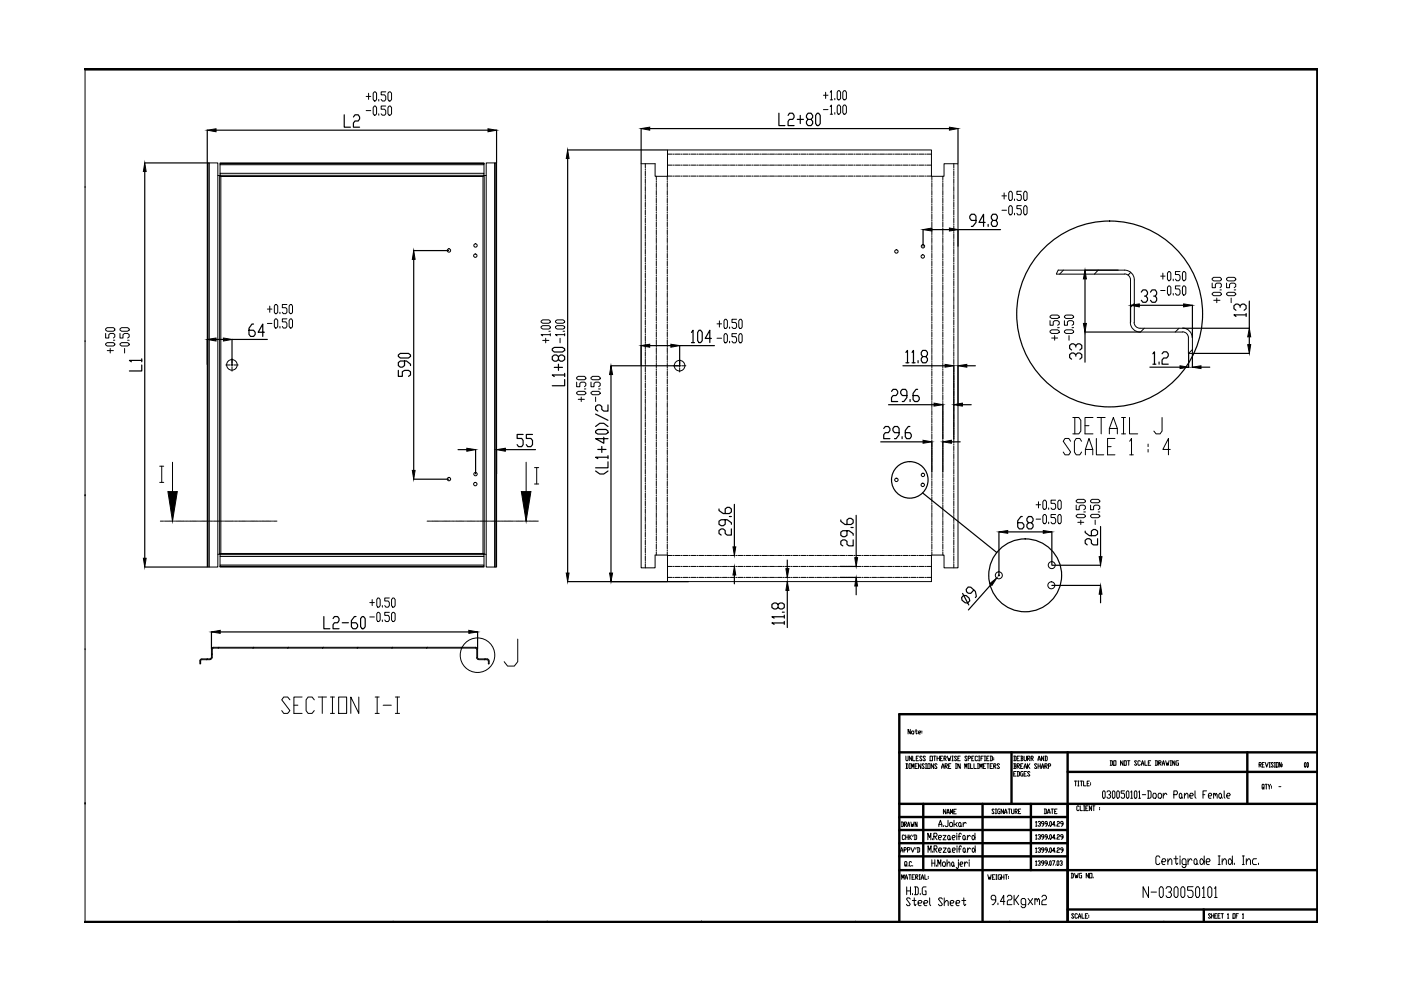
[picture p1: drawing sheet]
<svg xmlns="http://www.w3.org/2000/svg" width="297mm" height="210mm" viewBox="0 0 297 210" stroke-linecap="round" stroke-linejoin="round" font-family="sans-serif">
<!-- layer: 0 -->
<g fill="none" stroke="#000" stroke-width=".51">
<path d="M190.7 159.5h88.7M214.5 159.5v10.9M226.4 159.5v36.1M264.5 159.5v10.9M279.4 151.4h-88.7v44.1M190.7 170.4h88.7M190.7 178.8h35.7M190.7 176h35.7M190.7 173.2h35.7M195.7 170.4v14.1M208.3 170.4v25.1M218.6 170.4v14.1"/>
<path d="M226.4 163.7h53M190.7 184.5h88.7M190.7 181.6h35.7M226.4 192.8h53M255.2 192.8v2.8"/>
</g>
<path d="M18 14.6h261.4v181h-261.4" fill="none" stroke="#000" stroke-width=".72"/>
<g fill="none" stroke="#000" stroke-width=".21">
<path d="M18 14.6v181M78.1 19.8v1.3M79.4 19.5h.2l.2 .3v1.3l-.2 .3h-.2l-.3-.3v-1.3zM81.8 19.5h-1v.6h.7l.3 .3v.7l-.3 .3h-.4l-.3-.3M82.5 19.5h.3l.2 .3v1.3l-.2 .3h-.3l-.2-.3v-1.3zM175 19.6v1.3M176 19.6l.3-.4v2M177.7 19.2h.3l.2 .4v1.3l-.2 .3h-.3l-.2-.3v-1.3zM178.9 19.2h.3l.3 .4v1.3l-.3 .3h-.3l-.2-.3v-1.3zM18 39.8h.1M43.9 34.5h.2v85.7h-.2zM44.1 34.5h.3v85.7h-.3"/>
<path d="M44.4 34.5h1.8v85.7h-1.8M46.2 37.2h.4v80.3h-.4M46.6 37.2l.2 .2v79.9l-.2 .2M46.7 34.5h55.9v.2h-55.9zM46.7 34.7v.2h55.9v-.2M46.7 36.7h55.9v.5h-55.9zM46.7 37.2l.1 .2h55.6l.2-.2M46.7 34.9v1.8M77.6 20.4h1M77.6 23.5h1M79.4 22.5h.2l.2 .3v1.3l-.2 .3h-.2l-.3-.3v-1.3zM80.3 21.1v.3"/>
<path d="M80.3 24.1v.3M81.8 22.5h-1v.7h.7l.3 .3v.6l-.3 .3h-.4l-.3-.3M82.5 22.5h.3l.2 .3v1.3l-.2 .3h-.3l-.2-.3v-1.3zM102.6 34.9v1.8M102.7 37.2l-.3 .2v79.9l.3 .2M103.1 37.2h-.4v80.3h.4M104.9 34.5h-1.8v85.7h1.8M105.1 34.5h.2v85.7h-.2zM105.1 34.5h-.2v85.7h.2M135.9 34.7h3v2.7h2.6v-5.6h56v5.6h2.7v-2.7h2.9v85.7h-2.9v-2.7h-2.7v5.6h-56v-5.6h-2.6v2.7h-3zM136.8 34.7v.9M136.8 35.8v.2"/>
<path d="M136.8 36.2v1.1M136.8 37.5v.2M136.8 37.9v1M136.8 39.1v.2M136.8 39.5v1.1M139.1 37.4v.7M139.1 38.3v.2M139.1 38.7v1.1M139.1 40v.2M141.5 37.4v.7M141.5 38.3v.2M141.5 38.7v1.1"/>
<path d="M141.5 40v.2M141.5 37.3h1M141.5 35h1M141.5 32.7h1M142.7 37.3h.3M142.7 35h.3M142.7 32.7h.3M143.2 37.3h1M143.2 35h1M143.2 32.7h1M144.4 37.3h.2M144.4 35h.2"/>
<path d="M144.4 32.7h.2M144.8 37.3h1.1M144.8 35h1.1M144.8 32.7h1.1M146.1 37.3h.2M146.1 35h.2M146.1 32.7h.2M146.5 37.3h1M146.5 35h1M146.5 32.7h1M147.7 37.3h.3M147.7 35h.3"/>
<path d="M147.7 32.7h.3M148.2 37.3h1M148.2 35h1M148.2 32.7h1M149.4 37.3h.2M149.4 35h.2M149.4 32.7h.2M149.8 37.3h1.1M149.8 35h1.1M149.8 32.7h1.1M151.1 37.3h.2M151.1 35h.2"/>
<path d="M151.1 32.7h.2M151.5 37.3h1M151.5 35h1M151.5 32.7h1M152.7 37.3h.3M152.7 35h.3M152.7 32.7h.3M153.2 37.3h1M153.2 35h1M153.2 32.7h1M154.4 37.3h.2M154.4 35h.2"/>
<path d="M154.4 32.7h.2M154.9 37.3h1M154.9 35h1M154.9 32.7h1M156.1 37.3h.2M156.1 35h.2M156.1 32.7h.2M156.5 37.3h1M156.5 35h1M156.5 32.7h1M157.7 37.3h.2M157.7 35h.2"/>
<path d="M157.7 32.7h.2M158.2 37.3h1M158.2 35h1M158.2 32.7h1M159.4 37.3h.2M159.4 35h.2M159.4 32.7h.2M159.9 37.3h1M159.9 35h1M159.9 32.7h1M161.1 37.3h.2M161.1 35h.2"/>
<path d="M161.1 32.7h.2M161.5 37.3h1.1M161.5 35h1.1M161.5 32.7h1.1M162.7 37.3h.2M162.7 35h.2M162.7 32.7h.2M163.2 37.3h1M163.2 35h1M163.2 32.7h1M164.4 37.3h.2M164.4 35h.2"/>
<path d="M164.4 32.7h.2M164.8 37.3h1.1M164.8 35h1.1M164.8 32.7h1.1M166.1 37.3h.2M166.1 35h.2M166.1 32.7h.2M166.5 37.3h1.1M166.5 35h1.1M166.5 32.7h1.1M167.8 37.3h.1M167.8 35h.1"/>
<path d="M167.8 32.7h.1M168.1 37.3h1.1M168.1 35h1.1M168.1 32.7h1.1M169.4 37.3h.2M169.4 35h.2M169.4 32.7h.2M169.8 37.3h1.1M169.8 35h1.1M169.8 32.7h1.1M171.1 37.3h.2M171.1 35h.2"/>
<path d="M171.1 32.7h.2M171.5 37.3h1.1M171.5 35h1.1M171.5 32.7h1.1M172.8 37.3h.1M172.8 35h.1M172.8 32.7h.1M173.1 37.3h1.1M173.1 35h1.1M173.1 32.7h1.1M174.4 37.3h.2M174.4 35h.2"/>
<path d="M174.4 32.7h.2M174.6 20.2h1M174.6 23.2h1M174.8 37.3h1.1M174.8 35h1.1M174.8 32.7h1.1M176 22.6l.3-.3v1.9M176 21.2h.5M176 24.2h.5M176.1 37.3h.2M176.1 35h.2M176.1 32.7h.2"/>
<path d="M176.5 37.3h1M176.5 35h1M176.5 32.7h1M177 20.9v.3M177 23.9v.3M177.7 22.3h.3l.2 .3v1.3l-.2 .3h-.3l-.2-.3v-1.3zM177.8 37.3h.2M177.8 35h.2M177.8 32.7h.2M178.1 37.3h1.1M178.1 35h1.1M178.1 32.7h1.1"/>
<path d="M178.9 22.3h.3l.3 .3v1.3l-.3 .3h-.3l-.2-.3v-1.3zM179.4 37.3h.2M179.4 35h.2M179.4 32.7h.2M179.8 37.3h1M179.8 35h1M179.8 32.7h1M181.1 37.3h.2M181.1 35h.2M181.1 32.7h.2M181.5 37.3h1M181.5 35h1"/>
<path d="M181.5 32.7h1M182.8 37.3h.2M182.8 35h.2M182.8 32.7h.2M183.2 37.3h1M183.2 35h1M183.2 32.7h1M184.4 37.3h.2M184.4 35h.2M184.4 32.7h.2M184.8 37.3h1M184.8 35h1"/>
<path d="M184.8 32.7h1M186.1 37.3h.2M186.1 35h.2M186.1 32.7h.2M186.5 37.3h1M186.5 35h1M186.5 32.7h1M187.7 37.3h.3M187.7 35h.3M187.7 32.7h.3M188.2 37.3h1M188.2 35h1"/>
<path d="M188.2 32.7h1M189.4 37.3h.2M189.4 35h.2M189.4 32.7h.2M189.8 37.3h1.1M189.8 35h1.1M189.8 32.7h1.1M191.1 37.3h.2M191.1 35h.2M191.1 32.7h.2M191.5 37.3h1M191.5 35h1"/>
<path d="M191.5 32.7h1M192.7 37.3h.3M192.7 35h.3M192.7 32.7h.3M193.2 37.3h1M193.2 35h1M193.2 32.7h1M194.4 37.3h.2M194.4 35h.2M194.4 32.7h.2M194.8 37.3h1.1M194.8 35h1.1"/>
<path d="M194.8 32.7h1.1M196.1 37.3h.2M196.1 35h.2M196.1 32.7h.2M196.5 37.3h1M196.5 35h1M196.5 32.7h1M197.6 37.4v.7M197.6 38.3v.2M197.6 38.7v1.1M197.6 40v.2M199.9 37.4v.7"/>
<path d="M199.9 38.3v.2M199.9 38.7v1.1M199.9 40v.2M202.2 34.7v.9M202.2 35.8v.2M202.2 36.2v1.1M202.2 37.5v.2M202.2 37.9v1M202.2 39.1v.2M202.2 39.5v1.1M136.8 40.8v.2M136.8 41.2v1"/>
<path d="M136.8 42.5v.2M136.8 42.9v1M136.8 44.1v.2M136.8 44.5v1.1M136.8 45.8v.2M136.8 46.2v1M136.8 47.5v.2M136.8 47.9v1M136.8 49.1v.2M136.8 49.5v1.1M136.8 50.8v.2M136.8 51.2v1"/>
<path d="M136.8 52.5v.2M136.8 52.9v1M136.8 54.1v.2M136.8 54.5v1.1M136.8 55.8v.2M136.8 56.2v1M136.8 57.4v.3M136.8 57.9v1M136.8 59.1v.3M136.8 59.5v1.1M139.1 40.4v1M139.1 41.6v.2"/>
<path d="M139.1 42v1.1M139.1 43.3v.2M139.1 43.7v1M139.1 45v.2M139.1 45.4v1M139.1 46.6v.2M139.1 47v1.1M139.1 48.3v.2M139.1 48.7v1M139.1 50v.2M139.1 50.4v1M139.1 51.6v.2"/>
<path d="M139.1 52v1.1M139.1 53.3v.2M139.1 53.7v1M139.1 54.9v.3M139.1 55.4v1M139.1 56.6v.2M139.1 57v1.1M139.1 58.3v.2M139.1 58.7v1M139.1 59.9v.3M141.5 40.4v1M141.5 41.6v.2"/>
<path d="M141.5 42v1.1M141.5 43.3v.2M141.5 43.7v1M141.5 45v.2M141.5 45.4v1M141.5 46.6v.2M141.5 47v1.1M141.5 48.3v.2M141.5 48.7v1M141.5 50v.2M141.5 50.4v1M141.5 51.6v.2"/>
<path d="M141.5 52v1.1M141.5 53.3v.2M141.5 53.7v1M141.5 54.9v.3M141.5 55.4v1M141.5 56.6v.2M141.5 57v1.1M141.5 58.3v.2M141.5 58.7v1M141.5 59.9v.3M197.6 40.4v1M197.6 41.6v.2"/>
<path d="M197.6 42v1.1M197.6 43.3v.2M197.6 43.7v1M197.6 45v.2M197.6 45.4v1M197.6 46.6v.2M197.6 47v1.1M197.6 48.3v.2M197.6 48.7v1M197.6 50v.2M197.6 50.4v1M197.6 51.6v.2"/>
<path d="M197.6 52v1.1M197.6 53.3v.2M197.6 53.7v1M197.6 54.9v.3M197.6 55.4v1M197.6 56.6v.2M197.6 57v1.1M197.6 58.3v.2M197.6 58.7v1M197.6 59.9v.3M199.9 40.4v1M199.9 41.6v.2"/>
<path d="M199.9 42v1.1M199.9 43.3v.2M199.9 43.7v1M199.9 45v.2M199.9 45.4v1M199.9 46.6v.2M199.9 47v1.1M199.9 48.3v.2M199.9 48.7v1M199.9 50v.2M199.9 50.4v1M199.9 51.6v.2"/>
<path d="M199.9 52v1.1M199.9 53.3v.2M199.9 53.7v1M199.9 54.9v.3M199.9 55.4v1M199.9 56.6v.2M199.9 57v1.1M199.9 58.3v.2M199.9 58.7v1M199.9 59.9v.3M202.2 40.8v.2M202.2 41.2v1"/>
<path d="M202.2 42.5v.2M202.2 42.9v1M202.2 44.1v.2M202.2 44.5v1.1M202.2 45.8v.2M202.2 46.2v1M202.2 47.5v.2M202.2 47.9v1M202.2 49.1v.2M202.2 49.5v1.1M202.2 50.8v.2M202.2 51.2v1"/>
<path d="M202.2 52.5v.2M202.2 52.9v1M202.2 54.1v.2M202.2 54.5v1.1M202.2 55.8v.2M202.2 56.2v1M202.2 57.4v.3M202.2 57.9v1M202.2 59.1v.3M202.2 59.5v1.1M212.4 41.5h1M212.4 44.6h1"/>
<path d="M212.9 40.9v1.3M214.1 40.6h.3l.2 .3v1.3l-.2 .3h-.3l-.2-.3v-1.3zM214.1 43.6h.3l.2 .3v1.3l-.2 .4h-.3l-.2-.4v-1.3zM215.1 42.2v.3M215.1 45.2v.4M216.5 40.6h-.9v.6h.7l.2 .3v.7l-.2 .3h-.5l-.2-.3M216.5 43.6h-.9v.6h.7l.2 .4v.6l-.2 .4h-.5l-.2-.4M217.3 40.6h.2l.3 .3v1.3l-.3 .3h-.2l-.3-.3v-1.3zM217.3 43.6h.2l.3 .3v1.3l-.3 .4h-.2l-.3-.4v-1.3zM224 58.1h14.5M224.4 57.3h14a2.05 2.05 0 0 1 2.1 2M224.4 57.3l-.4 .8"/>
<path d="M225.5 57.3l-.8 .8M232.8 57.3l-.8 .8M238.4 58.1a1.25 1.25 0 0 1 1.3 1.2M239.7 59.4v9M239.7 57.7l-.5 .6M240.5 59.4v9M246.1 58.5h.9M246.5 57.9v1.3M247.8 57.6h.2l.2 .3v1.3l-.2 .3h-.2l-.3-.3v-1.3zM248.8 59.2v.3M250.2 57.6h-1v.6h.7l.3 .3v.7l-.3 .3h-.4l-.3-.3M250.9 57.6h.3l.2 .3v1.3l-.2 .3h-.3l-.2-.3v-1.3z"/>
<path d="M257 59.1l.3-.3h1.4l.3 .3v.2l-.3 .3h-1.4l-.3-.3zM260.1 59.1l.3-.3h1.3l.3 .3v.2l-.3 .3h-1.3l-.3-.3zM18 72.4h.1M22.4 72.9l.3-.3h1.3l.3 .3v.2l-.3 .3h-1.3l-.3-.3zM22.4 70.7v1h.7v-.7l.3-.3h.6l.3 .3v.4l-.3 .3M22.4 69.7l.3-.2h1.3l.3 .2v.3l-.3 .2h-1.3l-.3-.2zM22.7 74.3h1.3M23.4 73.9v.9M24 72.1h.3M25.4 72.9l.4-.3h1.3l.3 .3v.2l-.3 .3h-1.3l-.4-.3zM25.4 70.7v1h.7v-.7l.3-.3h.7l.3 .3v.4l-.3 .3M25.4 69.7l.4-.2h1.3l.3 .2v.3l-.3 .2h-1.3l-.4-.2z"/>
<path d="M26.4 73.9v.9M27.1 72.1h.3M47.9 77.4h.9M49 77.4h.4M49.2 76.1v.9M49.2 77.2v.4M49.2 77.8v.9M49.6 77.4h.9M56.7 65.5h1M56.7 68.6h1M57.2 64.9v1.3M58.4 64.6h.2l.3 .3v1.3l-.3 .3h-.2l-.2-.3v-1.3z"/>
<path d="M58.4 67.6h.2l.3 .3v1.3l-.3 .4h-.2l-.2-.4v-1.3zM59.4 66.2v.3M59.4 69.2v.4M60.8 64.6h-.9v.6h.7l.2 .3v.7l-.2 .3h-.5l-.2-.3M60.8 67.6h-.9v.6h.7l.2 .4v.6l-.2 .4h-.5l-.2-.4M61.6 64.6h.2l.2 .3v1.3l-.2 .3h-.2l-.3-.3v-1.3zM61.6 67.6h.2l.2 .3v1.3l-.2 .4h-.2l-.3-.4v-1.3zM114.7 69.3l.4-.3h1.3l.3 .3v.2l-.3 .3h-1.3l-.4-.3zM114.7 68.1l.4-.3h1.3l.3 .3v.2l-.3 .2h-1.3l-.4-.2zM115.1 72.2h1.3M115.7 71.7v1M116.4 70.2h.3"/>
<path d="M116.7 71h-2l.4 .2M116.7 70.7v.5M117.8 69.3l.3-.3h1.3l.3 .3v.2l-.3 .3h-1.3l-.3-.3zM117.8 68.1l.3-.3h1.3l.3 .3v.2l-.3 .2h-1.3l-.3-.2zM118.7 71.7v1M119.4 70.2h.3M119.7 71h-1.9l.3 .2M119.7 70.7v.5M136.8 60.8v.2M136.8 61.2v1M136.8 62.4v.3M136.8 62.9v1"/>
<path d="M136.8 64.1v.2M136.8 64.6v1M136.8 65.8v.2M136.8 66.2v1M136.8 67.4v.2M136.8 67.9v1M136.8 69.1v.2M136.8 69.6v1M136.8 70.8v.2M136.8 71.2v1.1M136.8 72.4v.2M136.8 72.9v1"/>
<path d="M136.8 74.1v.2M136.8 74.5v1.1M136.8 75.8v.2M136.8 76.2v1.1M136.8 77.4v.2M136.8 77.9v1M136.8 79.1v.2M136.8 79.5v1.1M139.1 60.4v1M139.1 61.6v.2M139.1 62v1.1M139.1 63.3v.2"/>
<path d="M139.1 63.7v1M139.1 64.9v.3M139.1 65.4v1M139.1 66.6v.2M139.1 67.1v1M139.1 68.3v.2M139.1 68.7v1M139.1 69.9v.2M139.1 70.4v1M139.1 71.6v.2M139.1 72.1v1M139.1 73.3v.2"/>
<path d="M139.1 73.7v1.1M139.1 74.9v.2M139.1 75.4v1M139.1 76.6v.2M139.1 77v1.1M139.1 78.3v.2M139.1 78.7v1.1M139.1 80v.1M141.5 60.4v1M141.5 61.6v.2M141.5 62v1.1M141.5 63.3v.2"/>
<path d="M141.5 63.7v1M141.5 64.9v.3M141.5 65.4v1M141.5 66.6v.2M141.5 67.1v1M141.5 68.3v.2M141.5 68.7v1M141.5 69.9v.2M141.5 70.4v1M141.5 71.6v.2M141.5 72.1v1M141.5 73.3v.2"/>
<path d="M141.5 73.7v1.1M141.5 74.9v.2M141.5 75.4v1M141.5 76.6v.2M141.5 77v1.1M141.5 78.3v.2M141.5 78.7v1.1M141.5 80v.1M142.8 77.6h.9M143.9 77.6h.4M144.1 76.2v.9M144.1 77.3v.5"/>
<path d="M144.1 78v.9M144.5 77.6h.9M152 68.7h1M152 71.7h1M152.5 68v1.3M153.7 67.7h.3l.2 .3v1.3l-.2 .3h-.3l-.2-.3v-1.3zM153.7 70.7h.3l.2 .4v1.2l-.2 .4h-.3l-.2-.4v-1.2zM154.7 69.3v.3M154.7 72.3v.4M156.2 67.7h-1v.7h.7l.3 .3v.6l-.3 .3h-.5l-.2-.3M156.2 70.7h-1v.7h.7l.3 .3v.6l-.3 .4h-.5l-.2-.4M156.9 67.7h.2l.3 .3v1.3l-.3 .3h-.2l-.3-.3v-1.3z"/>
<path d="M156.9 70.7h.2l.3 .4v1.2l-.3 .4h-.2l-.3-.4v-1.2zM197.6 60.4v1M197.6 61.6v.2M197.6 62v1.1M197.6 63.3v.2M197.6 63.7v1M197.6 64.9v.3M197.6 65.4v1M197.6 66.6v.2M197.6 67.1v1M197.6 68.3v.2M197.6 68.7v1"/>
<path d="M197.6 69.9v.2M197.6 70.4v1M197.6 71.6v.2M197.6 72.1v1M197.6 73.3v.2M197.6 73.7v1.1M197.6 74.9v.2M197.6 75.4v1M197.6 76.6v.2M197.6 77v1.1M197.6 78.3v.2M197.6 78.7v1.1"/>
<path d="M197.6 80v.1M199.9 60.4v1M199.9 61.6v.2M199.9 62v1.1M199.9 63.3v.2M199.9 63.7v1M199.9 64.9v.3M199.9 65.4v1M199.9 66.6v.2M199.9 67.1v1M199.9 68.3v.2M199.9 68.7v1"/>
<path d="M199.9 69.9v.2M199.9 70.4v1M199.9 71.6v.2M199.9 72.1v1M199.9 73.3v.2M199.9 73.7v1.1M199.9 74.9v.2M199.9 75.4v1M199.9 76.6v.2M199.9 77v1.1M199.9 78.3v.2M199.9 78.7v1.1"/>
<path d="M199.9 80v.1M202.2 60.8v.2M202.2 61.2v1M202.2 62.4v.3M202.2 62.9v1M202.2 64.1v.2M202.2 64.6v1M202.2 65.8v.2M202.2 66.2v1M202.2 67.4v.2M202.2 67.9v1M202.2 69.1v.2"/>
<path d="M202.2 69.6v1M202.2 70.8v.2M202.2 71.2v1.1M202.2 72.4v.2M202.2 72.9v1M202.2 74.1v.2M202.2 74.5v1.1M202.2 75.8v.2M202.2 76.2v1.1M202.2 77.4v.2M202.2 77.9v1M202.2 79.1v.2"/>
<path d="M202.2 79.5v1.1M222.6 70.2l.4-.3h1.2l.4 .3v.2l-.4 .3h-1.2l-.4-.3zM222.6 68v1h.7v-.8l.3-.2h.6l.4 .2v.5l-.4 .3M222.6 67.1l.4-.3h1.2l.4 .3v.2l-.4 .2h-1.2l-.4-.2zM223 71.7h1.2M223.6 71.2v.9M224.2 69.5h.4M225.7 70.2l.3-.3h1.3l.3 .3v.2l-.3 .3h-1.3l-.3-.3zM225.7 68v1h.6v-.8l.4-.2h.6l.3 .2v.5l-.3 .3M225.7 67.1l.3-.3h1.3l.3 .3v.2l-.3 .2h-1.3l-.3-.2zM226.7 71.2v.9M227.3 69.5h.3"/>
<path d="M239.6 68.3a2.05 2.05 0 0 0 2.1 2.1h9M240.5 68.3a1.25 1.25 0 0 0 1.2 1.3h9M240.5 64.3l-.8 .9M242.6 69.6l-.8 .8M246.1 61.6h.9M247.8 60.6h.2l.2 .3v1.3l-.2 .4h-.2l-.3-.4v-1.3zM248.8 62.2v.4M250 69.6l-.8 .8M250.2 60.6h-1v.7h.7l.3 .3v.6l-.3 .4h-.4l-.3-.4M250.7 70.4a1.25 1.25 0 0 1 1.3 1.2v3.3M250.7 69.6a2.05 2.05 0 0 1 2.1 2M250.9 60.6h.3l.2 .3v1.3l-.2 .4h-.3l-.2-.4v-1.3z"/>
<path d="M252.8 71.6v3.3h-.8M252.8 74.1l-.8 .8M257 62.2l.3-.2h1.4l.3 .2v.2l-.3 .3h-1.4l-.3-.3zM257 60v1h.7v-.7l.3-.3h.7l.3 .3v.4l-.3 .3M257.3 63.7h1.4M258 63.2v1M258.7 61.5h.3M260.1 62.2l.3-.2h1.3l.3 .2v.2l-.3 .3h-1.3l-.3-.3zM260.1 60v1h.6v-.7l.3-.3h.7l.3 .3v.4l-.3 .3M261 63.2v1M261.7 61.5h.3M33.9 98.8h.8"/>
<path d="M34.3 98.8v3.5M36.6 98v12.5M111.5 98v12.5M113.3 99.1h.9M113.8 99.1v3.5M122.3 83.2l.3-.2h1.3l.3 .2v.2l-.3 .3h-1.3l-.3-.3zM122.3 81v1h.6v-.7l.3-.3h.7l.3 .3v.4l-.3 .3M122.3 80.1l.3-.3h1.3l.3 .3v.2l-.3 .2h-1.3l-.3-.2zM122.6 84.7h1.3M123.2 84.2v.9M123.9 82.5h.3M125.3 83.2l.3-.2h1.3l.4 .2v.2l-.4 .3h-1.3l-.3-.3z"/>
<path d="M125.3 81v1h.6v-.7l.4-.3h.6l.4 .3v.4l-.4 .3M125.3 80.1l.3-.3h1.3l.4 .3v.2l-.4 .2h-1.3l-.3-.2zM126.3 84.2v.9M126.9 82.5h.4M136.8 80.8v.2M136.8 81.2v1.1M136.8 82.5v.1M136.8 82.8v1.1M136.8 84.1v.2M136.8 84.5v1.1M136.8 85.8v.2M136.8 86.2v1"/>
<path d="M136.8 87.5v.2M136.8 87.8v1.1M136.8 89.1v.2M136.8 89.5v1.1M136.8 90.8v.2M136.8 91.2v1M136.8 92.5v.2M136.8 92.8v1.1M136.8 94.1v.2M136.8 94.5v1M136.8 95.8v.2M136.8 96.2v1"/>
<path d="M136.8 97.5v.2M136.8 97.9v1M136.8 99.1v.2M136.8 99.5v1M139.1 80.3v1.1M139.1 81.6v.2M139.1 82v1.1M139.1 83.3v.2M139.1 83.7v1.1M139.1 85v.1M139.1 85.3v1.1M139.1 86.6v.2"/>
<path d="M139.1 87v1.1M139.1 88.3v.2M139.1 88.7v1M139.1 90v.2M139.1 90.3v1.1M139.1 91.6v.2M139.1 92v1M139.1 93.3v.2M139.1 93.7v1M139.1 95v.2M139.1 95.4v1M139.1 96.6v.2"/>
<path d="M139.1 97v1M139.1 98.3v.2M139.1 98.7v1M139.1 99.9v.3M141.5 80.3v1.1M141.5 81.6v.2M141.5 82v1.1M141.5 83.3v.2M141.5 83.7v1.1M141.5 85v.1M141.5 85.3v1.1M141.5 86.6v.2"/>
<path d="M141.5 87v1.1M141.5 88.3v.2M141.5 88.7v1M141.5 90v.2M141.5 90.3v1.1M141.5 91.6v.2M141.5 92v1M141.5 93.3v.2M141.5 93.7v1M141.5 95v.2M141.5 95.4v1M141.5 96.6v.2"/>
<path d="M141.5 97v1M141.5 98.3v.2M141.5 98.7v1M141.5 99.9v.3M197.6 80.3v1.1M197.6 81.6v.2M197.6 82v1.1M197.6 83.3v.2M197.6 83.7v1.1M197.6 85v.1M197.6 85.3v1.1M197.6 86.6v.2"/>
<path d="M197.6 87v1.1M197.6 88.3v.2M197.6 88.7v1M197.6 90v.2M197.6 90.3v1.1M197.6 91.6v.2M197.6 92v1M197.6 93.3v.2M197.6 93.7v1M197.6 95v.2M197.6 95.4v1M197.6 96.6v.2"/>
<path d="M197.6 97v1M197.6 98.3v.2M197.6 98.7v1M197.6 99.9v.3M199.9 80.3v1.1M199.9 81.6v.2M199.9 82v1.1M199.9 83.3v.2M199.9 83.7v1.1M199.9 85v.1M199.9 85.3v1.1M199.9 86.6v.2"/>
<path d="M199.9 87v1.1M199.9 88.3v.2M199.9 88.7v1M199.9 90v.2M199.9 90.3v1.1M199.9 91.6v.2M199.9 92v1M199.9 93.3v.2M199.9 93.7v1M199.9 95v.2M199.9 95.4v1M199.9 96.6v.2"/>
<path d="M199.9 97v1M199.9 98.3v.2M199.9 98.7v1M199.9 99.9v.3M202.2 80.8v.2M202.2 81.2v1.1M202.2 82.5v.1M202.2 82.8v1.1M202.2 84.1v.2M202.2 84.5v1.1M202.2 85.8v.2M202.2 86.2v1"/>
<path d="M202.2 87.5v.2M202.2 87.8v1.1M202.2 89.1v.2M202.2 89.5v1.1M202.2 90.8v.2M202.2 91.2v1M202.2 92.5v.2M202.2 92.8v1.1M202.2 94.1v.2M202.2 94.5v1M202.2 95.8v.2M202.2 96.2v1"/>
<path d="M202.2 97.5v.2M202.2 97.9v1M202.2 99.1v.2M202.2 99.5v1M227 93.6l-.4-.6h-.8l-.4 .6 1.6 2.2-.4 .6h-.8l-.4-.6M227.5 88.5h1.2l.5 .6v2.3l-.5 .6h-1.2M227.9 88.5v3.5M229.3 93.6l-.4-.6h-.7l-.4 .6v2.2l.4 .6h.7l.4-.6M230 90.3h.9M230.1 96.4v-1.1l.8-2.3 .8 2.3v1.1M230.1 95.3h1.6M231.7 88.5h-1.7v3.5h1.7"/>
<path d="M232.5 93v3.4h1.5M232.6 88.5h1.7M233.5 88.5v3.5M234.8 94.7h.8M235.2 92v-1.2l.9-2.3 .8 2.3v1.2M235.2 90.8h1.7M236.4 93h-1.6v3.4h1.6M237.8 92h.8M237.8 88.5h.8M238.2 88.5v3.5M239.5 88.5v3.5h1.7M239.5 93.6l.4-.6v3.4"/>
<path d="M239.5 96.4h.8M243.4 94.1v.6M243.4 95.3v.5M246.4 88.5v2.9l-.4 .6h-.9l-.5-.6M248.1 95.3h-1.6l1.2-2.3v3.4M18 105.1h.1M33.9 102.3h.8M34 110.5h.6M34.8 110.5h.1M35 110.5h.1M35.1 110.5h.6M35.8 110.5h.1"/>
<path d="M36 110.5h.1M36.2 110.5h.5M36.8 110.5h.1M37 110.5h.1M37.3 110.5h.5M37.8 110.5h.2M38.1 110.5h.1M38.3 110.5h.5M38.9 110.5h.1M39.1 110.5h.1M39.3 110.5h.5M40 110.5h.1"/>
<path d="M40.2 110.5h.1M40.3 110.5h.6M41 110.5h.1M41.2 110.5h.1M41.4 110.5h.5M42 110.5h.1M42.2 110.5h.1M42.5 110.5h.5M43.1 110.5h.1M43.3 110.5h.1M43.5 110.5h.5M44.1 110.5h.1"/>
<path d="M44.3 110.5h.1M44.5 110.5h.5M45.2 110.5h.1M45.4 110.5h.1M45.6 110.5h.5M46.2 110.5h.1M46.4 110.5h.1M46.6 110.5h.5M46.7 119.8v-1.8h55.9v1.8M46.7 118v-.4h55.9v.4M46.7 117.6l.1-.3h55.6l.2 .3M47.2 110.5h.1"/>
<path d="M47.5 110.5h.1M47.7 110.5h.5M48.3 110.5h.1M48.5 110.5h.1M48.7 110.5h.5M49.3 110.5h.1M49.5 110.5h.1M49.7 110.5h.5M50.4 110.5h.1M50.6 110.5h.1M50.8 110.5h.5M51.4 110.5h.1"/>
<path d="M51.6 110.5h.1M51.8 110.5h.5M52.5 110.5h.1M52.7 110.5h.1M52.9 110.5h.5M53.5 110.5h.1M53.7 110.5h.1M53.9 110.5h.5M54.5 110.5h.1M54.7 110.5h.1M54.9 110.5h.6M55.6 110.5h.1"/>
<path d="M55.8 110.5h.1M56 110.5h.5M56.6 110.5h.1M56.8 110.5h.1M57 110.5h.5M57.7 110.5h.1M57.9 110.5h.1M58.1 110.5h.6M90.6 110.5h.5M91.3 110.5h.1M91.5 110.5h.1M91.7 110.5h.5"/>
<path d="M92.3 110.5h.1M92.5 110.5h.1M92.7 110.5h.5M93.3 110.5h.1M93.6 110.5h.1M93.8 110.5h.5M94.4 110.5h.1M94.6 110.5h.1M94.8 110.5h.5M95.4 110.5h.1M95.6 110.5h.1M95.8 110.5h.6"/>
<path d="M96.5 110.5h.1M96.7 110.5h.1M96.9 110.5h.5M97.5 110.5h.1M97.7 110.5h.1M97.9 110.5h.5M98.6 110.5h.1M98.8 110.5h.1M99 110.5h.5M99.6 110.5h.1M99.8 110.5h.1M100 110.5h.5"/>
<path d="M100.6 110.5h.1M100.8 110.5h.1M101 110.5h.6M101.7 110.5h.1M101.9 110.5h.1M102.1 110.5h.5M102.7 110.5h.1M102.9 110.5h.1M103.1 110.5h.5M103.8 110.5h.1M104 110.5h.1M104.2 110.5h.5"/>
<path d="M104.8 110.5h.1M105 110.5h.1M105.2 110.5h.5M105.8 110.5h.1M106 110.5h.1M106.3 110.5h.5M106.9 110.5h.1M107.1 110.5h.1M107.3 110.5h.5M107.9 110.5h.1M108.1 110.5h.1M108.3 110.5h.5"/>
<path d="M109 110.5h.1M109.2 110.5h.1M109.4 110.5h.5M110 110.5h.1M110.2 110.5h.1M110.4 110.5h.5M111 110.5h.1M111.3 110.5h.1M111.5 110.5h.5M112.1 110.5h.1M112.3 110.5h.1M112.5 110.5h.5"/>
<path d="M113.1 110.5h.1M113.3 110.5h.2M113.3 102.6h.9M113.5 110.5h.6M136.8 100.8v.2M136.8 101.2v1M136.8 102.4v.3M136.8 102.9v1M136.8 104.1v.2M136.8 104.5v1.1M136.8 105.7v.3M136.8 106.2v1"/>
<path d="M136.8 107.4v.3M136.8 107.9v1M136.8 109.1v.2M136.8 109.5v1.1M136.8 110.8v.2M136.8 111.2v1M136.8 112.4v.2M136.8 112.9v1M136.8 114.1v.2M136.8 114.5v1.1M136.8 115.8v.2M136.8 116.2v1"/>
<path d="M136.8 117.4v.2M136.8 117.9v1M136.8 119.1v.2M136.8 119.5v.9M139.1 100.4v1M139.1 101.6v.2M139.1 102v1.1M139.1 103.3v.2M139.1 103.7v1M139.1 104.9v.3M139.1 105.4v1M139.1 106.6v.2"/>
<path d="M139.1 107v1.1M139.1 108.2v.3M139.1 108.7v1M139.1 109.9v.3M139.1 110.4v1M139.1 111.6v.2M139.1 112v1.1M139.1 113.3v.2M139.1 113.7v1M139.1 114.9v.2M139.1 115.4v1M139.1 116.6v.2"/>
<path d="M139.1 117v.7M141.5 100.4v1M141.5 101.6v.2M141.5 102v1.1M141.5 103.3v.2M141.5 103.7v1M141.5 104.9v.3M141.5 105.4v1M141.5 106.6v.2M141.5 107v1.1M141.5 108.2v.3M141.5 108.7v1"/>
<path d="M141.5 109.9v.3M141.5 110.4v1M141.5 111.6v.2M141.5 112v1.1M141.5 113.3v.2M141.5 113.7v1M141.5 114.9v.2M141.5 115.4v1M141.5 116.6v.2M141.5 117v.7M141.5 117.8h1M142.7 117.8h.3"/>
<path d="M143.2 117.8h1M144.4 117.8h.2M144.8 117.8h1.1M146.1 117.8h.2M146.5 117.8h1M147.7 117.8h.3M148.2 117.8h1M149.4 117.8h.2M149.8 117.8h1.1M151.1 117.8h.2M151.5 117.8h1M152.7 117.8h.3"/>
<path d="M153.2 117.8h1M154.4 117.8h.2M154.9 117.8h1M156.1 117.8h.2M156.5 117.8h1M157.7 117.8h.2M158.2 117.8h1M159.4 117.8h.2M159.9 117.8h1M161.1 117.8h.2M161.5 117.8h1.1M162.7 117.8h.2"/>
<path d="M163.2 117.8h1M164.4 117.8h.2M164.8 117.8h1.1M166.1 117.8h.2M166.5 117.8h1.1M167.8 117.8h.1M168.1 117.8h1.1M169.4 117.8h.2M169.8 117.8h1.1M171.1 117.8h.2M171.5 117.8h1.1M172.8 117.8h.1"/>
<path d="M173.1 117.8h1.1M174.4 117.8h.2M174.8 117.8h1.1M176.1 117.8h.2M176.5 117.8h1M177.8 117.8h.2M178.1 117.8h1.1M179.4 117.8h.2M179.8 117.8h1M181.1 117.8h.2M181.5 117.8h1M182.8 117.8h.2"/>
<path d="M183.2 117.8h1M184.4 117.8h.2M184.8 117.8h1M186.1 117.8h.2M186.5 117.8h1M187.7 117.8h.3M188.2 117.8h1M189.4 117.8h.2M189.8 117.8h1.1M191.1 117.8h.2M191.5 117.8h1M192.7 117.8h.3"/>
<path d="M193.2 117.8h1M194.4 117.8h.2M194.8 117.8h1.1M196.1 117.8h.2M196.5 117.8h1M197.6 100.4v1M197.6 101.6v.2M197.6 102v1.1M197.6 103.3v.2M197.6 103.7v1M197.6 104.9v.3M197.6 105.4v1"/>
<path d="M197.6 106.6v.2M197.6 107v1.1M197.6 108.2v.3M197.6 108.7v1M197.6 109.9v.3M197.6 110.4v1M197.6 111.6v.2M197.6 112v1.1M197.6 113.3v.2M197.6 113.7v1M197.6 114.9v.2M197.6 115.4v1"/>
<path d="M197.6 116.6v.2M197.6 117v.7M199.9 100.4v1M199.9 101.6v.2M199.9 102v1.1M199.9 103.3v.2M199.9 103.7v1M199.9 104.9v.3M199.9 105.4v1M199.9 106.6v.2M199.9 107v1.1M199.9 108.2v.3"/>
<path d="M199.9 108.7v1M199.9 109.9v.3M199.9 110.4v1M199.9 111.6v.2M199.9 112v1.1M199.9 113.3v.2M199.9 113.7v1M199.9 114.9v.2M199.9 115.4v1M199.9 116.6v.2M199.9 117v.7M202.2 100.8v.2"/>
<path d="M202.2 101.2v1M202.2 102.4v.3M202.2 102.9v1M202.2 104.1v.2M202.2 104.5v1.1M202.2 105.7v.3M202.2 106.2v1M202.2 107.4v.3M202.2 107.9v1M202.2 109.1v.2M202.2 109.5v1.1M202.2 110.8v.2"/>
<path d="M202.2 111.2v1M202.2 112.4v.2M202.2 112.9v1M202.2 114.1v.2M202.2 114.5v1.1M202.2 115.8v.2M202.2 116.2v1M202.2 117.4v.2M202.2 117.9v1M202.2 119.1v.2M202.2 119.5v.9M219.7 107h.9"/>
<path d="M219.7 110.1h.9M220.2 106.4v1.3M221.4 106h.2l.3 .4v1.3l-.3 .3h-.2l-.3-.3v-1.3zM221.4 109.1h.2l.3 .3v1.3l-.3 .3h-.2l-.3-.3v-1.3zM222.3 107.7v.3M222.3 110.7v.3M223.8 106h-1v.7h.8l.2 .3v.7l-.2 .3h-.5l-.3-.3M223.8 109.1h-1v.6h.8l.2 .4v.6l-.2 .3h-.5l-.3-.3M224.5 106h.3l.2 .4v1.3l-.2 .3h-.3l-.2-.3v-1.3zM224.5 109.1h.3l.2 .3v1.3l-.2 .3h-.3l-.2-.3v-1.3zM228.2 109.3l.3-.2h1.3l.3 .2v.2l-.3 .3h-1.3l-.3-.3zM228.2 107.1v1h.6v-.7l.4-.3h.6l.3 .3v.4l-.3 .3"/>
<path d="M228.2 106.1l.3-.2h1.3l.3 .2v.3l-.3 .2h-1.3l-.3-.2zM228.5 110.7h1.3M229.2 110.3v.9M229.8 108.5h.3M231.2 109.3l.3-.2h1.3l.4 .2v.2l-.4 .3h-1.3l-.3-.3zM231.2 107.1v1h.7v-.7l.3-.3h.6l.4 .3v.4l-.4 .3M231.2 106.1l.3-.2h1.3l.4 .2v.3l-.4 .2h-1.3l-.3-.2zM232.2 110.3v.9M232.8 108.5h.4M18 137.8h.1M44 139.7l-.2 .2M44.6 139.9h-1.8l-.3 .2"/>
<path d="M44.6 139.7h-1.8l-.4 .4M44.8 139.4l-.2 .3M45 139.4l-.4 .4M45 138.7l-.2 .2M45.2 137.4l-.2 .2v1.8M45.2 137.2l-.4 .4v1.8M45.3 137.4h55.5l.2 .2M45.3 137.2h55.5l.4 .4 .1 1.8M46.4 137.2l-.1 .2M46.7 120.1h55.9v.1h-55.9zM46.7 120.1v-.3h55.9v.3M53.8 137.2l-.2 .2"/>
<path d="M61.2 137.2l-.2 .2M68.5 137.2l-.1 .2M75.9 137.2l-.2 .2M78.4 127.8h1M78.4 130.8h1M78.9 127.1v1.3M80.1 126.8h.2l.3 .3v1.3l-.3 .3h-.2l-.2-.3v-1.3zM80.1 129.8h.2l.3 .3v1.3l-.3 .4h-.2l-.2-.4v-1.3zM81.1 128.4v.3M81.1 131.4v.4M82.6 126.8h-1v.6h.7l.3 .4v.6l-.3 .3h-.5l-.2-.3M82.6 129.8h-1v.7h.7l.3 .3v.6l-.3 .4h-.5l-.2-.4"/>
<path d="M83.2 137.2l-.1 .2M83.3 126.8h.2l.3 .3v1.3l-.3 .3h-.2l-.3-.3v-1.3zM83.3 129.8h.2l.3 .3v1.3l-.3 .4h-.2l-.3-.4v-1.3zM90.6 137.2l-.1 .2M98 137.2l-.2 .2M101 139.4l.5 .4M101.1 137.7v1.7M101.2 139.4l.3 .3M101.5 139.9h1.8M101.5 139.7h1.8M102.9 139.7l-.2 .2M103.3 139.9l.2 .2"/>
<path d="M103.3 139.7l.4 .4M109.8 135.5v4.8l-.7 .9h-1.5l-.7-.9M141.5 120.1h1M141.5 122.4h1M142.7 120.1h.3M142.7 122.4h.3M143.2 120.1h1M143.2 122.4h1M144.4 120.1h.2M144.4 122.4h.2M144.8 120.1h1.1M144.8 122.4h1.1"/>
<path d="M146.1 120.1h.2M146.1 122.4h.2M146.5 120.1h1M146.5 122.4h1M147.7 120.1h.3M147.7 122.4h.3M148.2 120.1h1M148.2 122.4h1M149.4 120.1h.2M149.4 122.4h.2M149.8 120.1h1.1M149.8 122.4h1.1"/>
<path d="M151.1 120.1h.2M151.1 122.4h.2M151.5 120.1h1M151.5 122.4h1M152.7 120.1h.3M152.7 122.4h.3M153.2 120.1h1M153.2 122.4h1M154.4 120.1h.2M154.4 122.4h.2M154.9 120.1h1M154.9 122.4h1"/>
<path d="M156.1 120.1h.2M156.1 122.4h.2M156.5 120.1h1M156.5 122.4h1M157.7 120.1h.2M157.7 122.4h.2M158.2 120.1h1M158.2 122.4h1M159.4 120.1h.2M159.4 122.4h.2M159.9 120.1h1M159.9 122.4h1"/>
<path d="M161.1 120.1h.2M161.1 122.4h.2M161.5 120.1h1.1M161.5 122.4h1.1M162.7 120.1h.2M162.7 122.4h.2M163.2 120.1h1M163.2 122.4h1M164.4 120.1h.2M164.4 122.4h.2M164.8 120.1h1.1M164.8 122.4h1.1"/>
<path d="M166.1 120.1h.2M166.1 122.4h.2M166.5 120.1h1.1M166.5 122.4h1.1M167.8 120.1h.1M167.8 122.4h.1M168.1 120.1h1.1M168.1 122.4h1.1M169.4 120.1h.2M169.4 122.4h.2M169.8 120.1h1.1M169.8 122.4h1.1"/>
<path d="M171.1 120.1h.2M171.1 122.4h.2M171.5 120.1h1.1M171.5 122.4h1.1M172.8 120.1h.1M172.8 122.4h.1M173.1 120.1h1.1M173.1 122.4h1.1M174.4 120.1h.2M174.4 122.4h.2M174.8 120.1h1.1M174.8 122.4h1.1"/>
<path d="M176.1 120.1h.2M176.1 122.4h.2M176.5 120.1h1M176.5 122.4h1M177.8 120.1h.2M177.8 122.4h.2M178.1 120.1h1.1M178.1 122.4h1.1M179.4 120.1h.2M179.4 122.4h.2M179.8 120.1h1M179.8 122.4h1"/>
<path d="M181.1 120.1h.2M181.1 122.4h.2M181.5 120.1h1M181.5 122.4h1M182.8 120.1h.2M182.8 122.4h.2M183.2 120.1h1M183.2 122.4h1M184.4 120.1h.2M184.4 122.4h.2M184.8 120.1h1M184.8 122.4h1"/>
<path d="M186.1 120.1h.2M186.1 122.4h.2M186.5 120.1h1M186.5 122.4h1M187.7 120.1h.3M187.7 122.4h.3M188.2 120.1h1M188.2 122.4h1M189.4 120.1h.2M189.4 122.4h.2M189.8 120.1h1.1M189.8 122.4h1.1"/>
<path d="M191.1 120.1h.2M191.1 122.4h.2M191.5 120.1h1M191.5 122.4h1M192.7 120.1h.3M192.7 122.4h.3M193.2 120.1h1M193.2 122.4h1M194.4 120.1h.2M194.4 122.4h.2M194.8 120.1h1.1M194.8 122.4h1.1"/>
<path d="M196.1 120.1h.2M196.1 122.4h.2M196.5 120.1h1M196.5 122.4h1M42.4 140.1v.7h.1v-.7M61.5 148.4l-.5-.6h-.8l-.5 .6 1.8 2.3-.5 .6h-.8l-.5-.6M62.3 149.5h.9M64.1 147.8h-1.8v3.5h1.8M66.6 148.4l-.4-.6h-.9l-.4 .6v2.3l.4 .6h.9l.4-.6M67.5 147.8h1.7M68.3 147.8v3.5M70.1 151.3h.8"/>
<path d="M70.1 147.8h.8M70.5 147.8v3.5M71.8 147.8h1.7v3.5h-1.7zM76.1 147.8v3.5l-1.7-3.5v3.5M79.5 151.3h.9M79.5 147.8h.9M80 147.8v3.5M81.2 149.5h1.8M83.8 151.3h.9M83.8 147.8h.9M84.2 147.8v3.5M103.5 140.1v.7h.2v-.7"/>
<path d="M193 154.6v1l-.5-1v1M193.4 155l.4 .2-.2 .4-.3-.2zM194 155h.5M194.2 154.6v.8l.2 .2 .1-.2M194.7 155.3h.4v-.3l-.4 .2 .2 .4h.2M195.5 155v.2M195.5 155.3v.1M191.1 174.3h.3l.2 .2v.6l-.2 .2h-.3M191.2 174.3v1M191.8 174.8h.3l.1-.2-.1-.3h-.3v1M191.8 177.2l-.2-.2h-.2l-.1 .2 .1 .8 .4-.2M191.9 174.8l.3 .5"/>
<path d="M192 177v1M192 177.5h.5M192.1 160.3l.1 1 .3-.2v-.8M192.1 161.9h.3l.1 .2v.7l-.1 .1h-.3M192.2 161.9v1M192.4 175.3l.3-1 .2 1M192.4 174.9h.5M192.5 177v1M192.7 177v1M192.8 161.9h.2M192.8 162.9h.2M192.9 177.5l.4 .5"/>
<path d="M192.9 161.9v1M193.1 174.3l.2 1 .2-.5v.5l.3-1M193.1 179.7l.4 1 .4-1M193.3 177l-.6 .5M193.3 160.3v1l-.5-1v1M193.3 162.9v-1l.2 .7 .3-.7v1M193.5 160.3v1h.5M193.6 177l-.1 .4M193.8 177h.4l.2 .2v.6l-.2 .2h-.4M194 177v1M194 162.4h.3M194.2 179.7l-.1 .3"/>
<path d="M194.3 160.8h.2M194.4 174.3v1l-.4-1v1M194.5 179.7h.4l.1 .2v.6l-.1 .2h-.4M194.5 161.9h-.5v1h.5M194.6 179.7v1M194.7 160.3h-.4v1h.4M195.2 161.9v1l-.5-1v1M195.5 160.5l-.1-.2-.4 .2 .5 .6-.1 .2-.4-.2M196 162.1l-.2-.2-.3 .2 .5 .7-.2 .1-.3-.1M196.2 160.5l-.1-.2-.4 .2 .5 .6-.1 .2-.4-.2M196.2 161.9h.3M196.2 162.9h.3"/>
<path d="M196.3 161.9v1M196.7 161.9h.5v1h-.5zM196.7 178.1v-1.4l.4 .9 .3-.9v1.4M197.2 160.3h.5v1h-.5zM197.7 177.8v.3M198 161.9v1l-.6-1v1M198 160.3h.4M198 177.3h.5l.2-.2-.2-.4h-.5v1.4M198.2 160.3v1M198.2 177.3l.5 .8M198.7 162.1l-.2-.2-.3 .2 .5 .7-.2 .1-.3-.1M198.7 160.8h.5"/>
<path d="M198.7 160.3v1M199 177.6h.5l.1-.3-.1-.2h-.4l-.1 .2v.5l.1 .3h.4M199.1 175.3v-.5l.3-.9 .3 1.4M199.1 174.8h.6M199.2 160.3v1M199.4 160.8h.2M199.6 162.9l.3-1 .3 1M199.6 162.6h.6M199.9 160.3h-.5v1h.5M199.9 177.1h.7l-.7 1h.7M200 179.8h.6l-.6 .9h.6M200 175v.3"/>
<path d="M200.2 160.8l.4-.1-.1-.4h-.3v1M200.3 160.8l.3 .5M200.4 162.4h.3l.2-.1-.2-.4h-.3v1M200.5 162.4l.4 .5M200.5 171.6v1l-.5-1v1M200.8 172.6l.2-1 .3 1M200.8 172.3h.5M200.9 160.3l.2 1 .2-.5 .1 .5 .2-1M201 173.9v1.1l-.2 .3h-.3l-.1-.3M201.1 177.1l.3 .2v.5l-.1 .3-.4-.3v-.5zM201.1 179.8l.3 .2v.5l-.1 .2-.3-.2v-.5zM201.1 162.4h.3"/>
<path d="M201.4 177.8l.1 .3M201.5 174.4h.3l.2 .2v.4l-.2 .3h-.3l-.2-.3zM201.5 172.6v-1l.3 .7 .2-.7v1M201.6 161.9h-.5v1h.5M201.8 161.3h.3M201.8 160.3h.3M201.9 177.6h.5l.1-.3-.1-.2h-.3l-.2 .2v.5l.2 .3h.3M202 160.3v1M202.2 172.1h.3M202.3 173.9v1.4M202.6 161.9h.2M202.6 162.9h.2"/>
<path d="M202.6 174.8l.3 .5M202.7 161.9v1M202.7 171.6h-.5v1h.5M202.8 160.5l-.1-.2-.3 .2 .4 .6-.1 .2-.3-.2M202.9 176.7v.2M202.9 177.1v1M202.9 179.3v.3M202.9 179.8v.9M202.9 174.4l-.3 .4h-.3M203.1 160.8h.2M203.2 177.3h.5M203.4 174.4l.4 .2v.4l-.2 .3-.4-.3v-.4z"/>
<path d="M203.6 160.3h-.5v1h.5M203.6 161.9v1l-.5-1v1M203.8 175l.1 .3M203.8 176.9l-.1-.2-.4 .2v1.2M203.8 179.6l-.1-.3-.3 .3v1.1M204.2 174.4v.9M204.3 177.1l.3 .2v.5l-.1 .3-.4-.3v-.5zM204.3 179.8l.3 .2-.1 .7-.3-.2v-.5zM204.6 162.9v-1l.2 .7 .2-.7v1M204.6 177.8l.2 .3M204.9 174.6l-.3-.2-.4 .4M205 160.5l-.1-.2-.3 .2 .4 .6-.1 .2-.3-.2"/>
<path d="M205.1 177.1v1M205.1 179.8v.9M205.3 160.8l.5-.1-.1-.4h-.4v1M205.3 161.9h.2M205.3 162.9h.2M205.4 161.9v1M205.7 177.3l-.3-.2-.3 .5M205.8 161.9v1h.4M206 160.8h.2M206.2 177.1h.2l.3 .5-.3 .5-.3-.3v-.5zM206.3 179.8l.5 .5-.4 .4-.3-.2v-.5zM206.5 160.3h-.5v1h.5"/>
<path d="M206.5 161.9v1h.5M206.7 176.7v1.4M206.8 179.3v1.4M207.3 160.5l-.2-.2-.3 .2 .1 .8 .4-.2M207.3 161.9h.2M207.3 162.9h.2M207.3 161.9v1M207.5 161.3h.2M207.5 160.3h.2M207.6 160.3v1M207.7 162.9v-1l.3 .7 .2-.7v1M208 160.8h.2"/>
<path d="M208.5 160.3h-.5v1M208.5 162.4h.2M208.7 161.3h.3M208.7 160.3h.3M208.8 160.3v1M209 161.9h-.5v1h.5M209.2 160.8h.3M209.2 161.9h.5M209.5 161.9v1M209.7 160.3h-.5v1h.5M209.9 160.3h.4l.1 .2v.6l-.1 .2h-.4M209.9 162.4h.3"/>
<path d="M210.1 160.3v1M210.4 161.9h-.5v1h.5M210.7 162.4h.3l.2-.1-.2-.4h-.3v1M210.7 160.7v.1M210.7 161v.1M210.8 171.7l-.1-.2-.4 .2 .5 .7-.1 .1-.4-.1M210.8 162.4l.4 .5M211 172.5h.3M211 171.5h.3M211.2 171.5v1M211.9 162.1l-.1-.2-.4 .2 .5 .7-.1 .1-.4-.1M212 171.5h-.3l-.2 .2 .2 .8h.3v-.5h-.1"/>
<path d="M212.8 171.5v1l-.5-1v1M213 172.5l.2-1 .3 1M213 172.2h.5M213.7 171.5h.5M214 171.5v1M214.5 171.5v.9l.1 .1 .4-.1v-.9M214.9 160.3h.4l.1 .2v.6l-.1 .2h-.4M214.9 161.9h.4l.1 .2-.1 .3M214.9 164.1h.3M215.1 162.4h.2l.1 .4-.1 .1h-.4M215.1 160.3v1M215.1 161.9v1"/>
<path d="M215.2 172h.4l.1-.1-.1-.4h-.4v1M215.3 172l.4 .5M215.4 163.6h-.5v.9h.5M215.6 162.4h.4l.2-.1-.2-.4h-.4v1M215.6 163.6h.4l.2 .1v.7l-.2 .1h-.4M215.6 160.8h.3M215.8 162.4l.4 .5M215.8 163.6v.9M215.9 172h.3M216.2 160.3h-.6v1h.6M216.4 160.3h.3l.2 .2-.2 .3M216.4 171.5h-.5v1h.5"/>
<path d="M216.4 162.4h.2M216.5 160.8h.2l.2 .3-.2 .2h-.3M216.5 160.3v1M216.9 161.9h-.5v1h.5M216.9 163.6h-.4l-.1 .1 .1 .8h.4v-.4h-.2M217.1 160.3l.2 1 .3-.2v-.8M217.1 162.9l.3-1 .2 1M217.1 162.6h.5M217.1 164.1h.3M217.6 163.6h-.5v.9h.5M217.8 160.8l.6-.1-.2-.4h-.4v1M217.8 161.9v1"/>
<path d="M218 160.8l.4 .5M218 162.4l.4 .5M218.4 161.9l-.6 .5M218.4 163.7l-.4-.1-.2 .1 .6 .7-.2 .1-.4-.1M218.6 160.8l.5-.1-.2-.4h-.3v1M218.7 160.8l.4 .5M219.6 174.3l.1-.1v1M219.6 177.1l.1-.1v.9M219.6 179.9l.1-.2v1M219.6 175.2h.2M219.6 177.9h.2M219.8 162.1l-.1-.2-.4 .2 .5 .7-.1 .1-.4-.1"/>
<path d="M220.1 161.3l.2-1 .3 1M220.1 174.3l.4-.1 .1 .3-.3 .2M220.1 177.1l.4-.1 .1 .3-.3 .2M220.1 179.9l.4-.2 .1 .3-.3 .2M220.1 162.4h.5M220.1 161h.5M220.1 161.9v1M220.5 174.7l.1 .1-.1 .4-.4-.2M220.5 177.5l.1 .1-.1 .3-.4-.1M220.6 161.9v1M220.8 162.9l.3-1 .2 1M220.8 162.6h.5"/>
<path d="M221.3 160.3v1l-.5-1v1M221.3 174.7h-.4l-.1-.2 .1-.3 .4 .1v.5l-.4 .4M221.3 177.5h-.4l-.1-.2 .1-.3 .4 .1v.5l-.4 .3M221.4 171.5h.4l.1 .2v.7l-.5 .1M221.5 160.3h.4l.1 .2v.6l-.1 .2h-.4M221.5 162.4h.4l.1-.1-.1-.4h-.4v1M221.5 171.5v1M221.7 160.3v1M221.7 162.4l.3 .5M222 174.7h-.3l-.1-.2 .1-.3 .3 .1v.5l-.3 .4M222 177.5h-.3l-.1-.2 .1-.3 .3 .1v.5l-.3 .3M222.1 172.5l.3-1 .2 1"/>
<path d="M222.1 172.2h.5M222.3 162.4h.3l.2-.1-.2-.4h-.3v1M222.3 175v.2M222.3 177.8v.1M222.7 174.2l.2 .1-.1 .9-.3-.2zM222.7 177l.2 .1-.1 .8-.3-.1zM222.7 179.7l.2 .2-.1 .8-.3-.1zM222.9 171.5h.5M223.1 171.5v1M223.6 172h.3M223.6 174.8h-.5l.4-.6v1M223.6 177.6h-.5l.4-.6v.9"/>
<path d="M223.9 175v.2M223.9 177.8v.1M224.1 171.5h-.5v1h.5M224.2 174.3v-.1l.4 .1-.1 .4h-.3v.1v.4h.4M224.2 177.1v-.1l.4 .1-.1 .4h-.3v.1v.3h.4M224.2 179.9v-.2l.4 .2-.1 .3h-.3v.2v.3h.4M225.4 174.7h-.4l-.1-.2 .1-.3 .4 .1v.5l-.4 .4M225.4 177.5h-.4l-.1-.2 .1-.3 .4 .1v.5l-.4 .3M227.8 165.6h.5M228 165.6v1M228.5 165.6h.3M228.5 166.6h.3"/>
<path d="M228.6 165.6v1M228.8 171l-.2-.1-.3 .1v.7l.1 .2 .4-.2M229 170.9v1h.5M229 165.6h.5M229.3 165.6v1M229.7 165.6v1h.6M229.7 170.9h.3M229.7 171.9h.3M229.9 170.9v1M230.2 171.4h.3M230.5 166.1h.3M230.7 170.9h-.5v1h.5"/>
<path d="M231 165.6h-.5v1h.5M231.2 165.9v.2M231.2 166.3v.2M231.4 170.9v1l-.4-1v1M231.7 170.9h.5M231.9 170.9v1M233.1 171.2v.2M233.1 171.5v.2M233.9 167.7h.2l.2 .2v1.1l-.2 .2h-.2l-.1-.2v-1.1zM234.7 167.9l.2-.2h.3l.3 .2v.3l-.4 .3M235.2 168.5l.3 .2-.3 .5h-.3l-.2-.2M235.4 161.3l.5 .1v.7l-.1 .2h-.4"/>
<path d="M235.5 161.3v1M236 167.7l.4 .2v1.1l-.2 .2-.4-.2v-1.1zM236.1 161.3h.5v1h-.5zM236.9 167.7l.4 .2v1.1l-.2 .2-.3-.2v-1.1zM238.1 161.3v1l-.5-1v1M238.3 161.3h.5v1h-.5zM238.4 167.7h-.7v.5h.6l.1 .3v.5l-.1 .2h-.4l-.2-.2M239 167.7l.4 .2v1.1l-.2 .2-.4-.2v-1.1zM239.1 161.3h.5M239.3 161.3v1M239.7 167.9l.2-.2v1.5M239.7 169.2h.4"/>
<path d="M240.7 167.7h.2l.1 .2v1.1l-.1 .2h-.2l-.2-.2v-1.1zM241 161.4l-.1-.1-.4 .1 .5 .7-.1 .2-.4-.2M241.4 167.9l.2-.2v1.5M241.4 169.2h.4M241.8 161.4l-.2-.1-.3 .1 .1 .9 .4-.2M242 162.3l.2-1 .3 1M242 161.9h.5M242.2 168.5h.7M242.7 161.3v1h.5M243.3 167.7h.5l.3 .2v1.1l-.3 .2h-.5M243.5 161.8h.2M243.5 167.7v1.5"/>
<path d="M244 161.3h-.5v1h.5M244.6 168.2h.4l.2 .3v.5l-.2 .2h-.4l-.2-.2zM244.9 161.3l.5 .1v.7l-.1 .2h-.4M245.1 161.3v1M245.7 161.8h.3l.2-.4-.5-.1v1M245.7 168.2h.4l.2 .3v.5l-.2 .2h-.4l-.2-.2zM245.8 161.8l.4 .5M246.4 162.3l.3-1 .2 1M246.4 161.9h.5M246.6 168.2v1M247.1 161.3l.3 1 .1-.5 .2 .5 .2-1M247.4 168.5l-.2-.3h-.2l-.4 .5"/>
<path d="M248.1 161.3h.3M248.1 162.3h.3M248.2 161.3v1M248.9 168.5h.6l.1-.3-.1-.5h-.6v1.5M249.1 161.3v1l-.5-1v1M249.9 161.3l-.6 .1 .2 .9h.4v-.5h-.2M250.2 168.2h.2l.2 .3v.5l-.2 .2h-.2l-.2-.2zM250.6 169l.2 .2M251.1 168.7l.4-.5h.2l.2 .3v.7M251.1 168.2v1M252.3 168.7h.5l.2-.2-.2-.3h-.4l-.1 .3v.5l.1 .2h.4M253.4 167.7v1.3l.2 .2"/>
<path d="M255.1 168.5h.3M255.8 167.7h-.7v1.5M256.2 168.7h.6l.1-.2-.1-.3h-.4l-.2 .3v.5l.2 .2h.4M257.3 168.5l.2-.3 .2 .5M257.3 168.2v1M257.7 168.5l.2-.3 .2 .3v.7M258.6 168.2l.4 .3v.5l-.2 .2-.4-.2v-.5zM259 169l.2 .2M259.5 167.7v1.3l.2 .2M260.1 168.7h.5l.3-.2-.3-.3h-.3l-.2 .3v.5l.2 .2h.3M267 162.1l.4-.1-.1-.3h-.3v.9M267.1 162.1l.3 .5"/>
<path d="M267.6 162.1h.2M267.8 167l.1 .1-.2 .2-.1-.8 .1-.2h.2l.1 1M268.1 161.7h-.5v.9h.5M268.2 166.3h.5M268.3 161.7l.3 .9 .3-.9M268.5 166.3v1M268.9 166.3l.2 1M269.1 162.6h.2M269.1 161.7h.2M269.2 161.7v.9M269.4 166.3l-.3 .5M269.6 166.6v.2"/>
<path d="M269.6 167v.1M270 161.8l-.1-.1h-.3l-.1 .1 .5 .7-.1 .1h-.3l-.1-.1M270.2 162.6h.2M270.2 161.7h.2M270.3 161.7v.9M270.6 161.7h.4v.9h-.4zM271.1 166.8h.5M271.7 161.7v.9l-.5-.9v.9M271.9 162v.1M271.9 162.3v.2M276.7 161.7l.2 .1-.1 .8-.2-.1zM277.2 161.7l.2 .1-.1 .8-.2-.1z"/>
<path d="M190.9 180.7l.3-1 .2 1M190.9 180.4h.5M191.2 186.4v-.9l.2 .6 .3-.6v.9M191.7 180.2h.3l.2-.2-.2-.3h-.3v1M191.9 186.4l.3-.9 .2 .9M191.9 186.1h.5M192 183.3l.2 .2-.3 .1v-.9l.4 .1-.1 .7 .1 .1M192.2 188v1.7M192.2 188.9h.8M192.4 180.2h.4l.1-.2-.1-.3h-.4v1M192.5 183.5v.1M192.7 185.5h.4"/>
<path d="M192.9 185.5v.9M193 190.6l-.2-.2h-.4l-.2 .2 .8 1.1-.2 .3h-.4l-.2-.3M193 188v1.7M193.3 182.8l-.2-.1-.3 .1v.7l.1 .1 .4-.1M193.4 186h.2M193.4 190.9h.8M193.5 189.4v.3M193.5 183.5v.1M193.8 190.4v1.3l.2 .3 .2-.3M193.9 185.5h-.5v.9h.5M193.9 188h.6l.2 .3v1.1l-.2 .3h-.6M194.1 188v1.7"/>
<path d="M194.1 186h.4l.1-.2-.1-.3h-.4v.9M194.2 186l.4 .4M194.6 191.5h.7l.2-.3-.2-.3h-.4l-.3 .3v.5l.3 .3h.4M194.9 185.5h.2M194.9 186.4h.2M195 185.5v.9M195.1 189.4v.3M195.3 186.4l.3-.9 .2 .9M195.3 186.1h.5M195.9 191.5h.6l.2-.3-.2-.3h-.4l-.2 .3v.5l.2 .3h.4M196.1 185.5v.9h.5M196.3 188h-.6l-.2 .3v1.1l.2 .3h.6v-.8h-.2"/>
<path d="M196.8 180.7v-1.4l.3 1 .3-1v1.4M196.8 185.8v.2M196.8 186.1v.2M197.1 190.4v1.3l.2 .3M197.6 182.3v1.4M197.6 183h.6M197.7 180.5v.2M198 180h.5l.2-.2-.2-.5h-.5v1.4M198.2 182.3v1.4M198.2 180l.5 .7M198.5 183.4v.3M198.8 183.7v-1.4l.4 .9 .3-.9v1.4"/>
<path d="M199 180.3h.5l.1-.3-.1-.2h-.3l-.2 .2v.5l.2 .2h.3M199.8 190.6l-.2-.2h-.4l-.2 .2 .8 1.1-.2 .3h-.4l-.2-.3M200 182.8h.3l.1 .2-.1 .7h-.3l-.2-.3zM200.2 191.5l.4-.6h.2l.2 .3v.8M200.2 190.4v1.6M200.8 183.2l.5-.4 .1 .2v.7M200.8 182.3v1.4M201.4 180.5l.2 .2M201.5 191.5h.6l.2-.3-.2-.3h-.4l-.2 .3v.5l.2 .3h.4M201.9 180.3h.5l.2-.3-.2-.2h-.3l-.2 .2 .2 .7h.3M201.9 182.8l.3 .2-.1 .7-.3-.3zM202.2 183.4l.2 .3"/>
<path d="M202.7 191.5h.6l.2-.3-.2-.3h-.4l-.2 .3v.5l.2 .3h.4M203.2 182.8v1.1l-.2 .3-.3-.3M203.2 180h.5M203.2 182.3v.2M203.5 183.2h.5l.2-.2-.2-.2h-.3l-.2 .2 .2 .7h.3M203.9 190.9h.9M204.3 190.4v1.3l.3 .3 .2-.3M204.5 182.8v.9M204.6 180.5l.2 .2M205.1 183l-.3-.2-.3 .4M205.5 182.3v.2M205.5 182.8v.9"/>
<path d="M205.8 180l-.3-.2-.4 .5M209.4 185.5l.3 .9 .1-.4 .1 .4 .2-.9M210.4 186h.3M210.9 185.5h-.5v.9h.5M211.1 190.8h-.7l-.3-.3 .3-.7h.5l.2 .4v.9l-.5 .7h-.2M211.2 185.5h.2M211.2 186.4h.2M211.2 185.5v.9M211.6 191.5v.3M212.1 185.5h-.3l-.2 .1 .2 .8h.3v-.4h-.1M212.3 186h.6M212.3 185.5v.9"/>
<path d="M212.9 185.5v.9M213.1 191.1h-1l.7-1.3v2M213.1 185.5h.5M213.4 185.5v.9M213.6 190.2l.2-.4h.5l.2 .4v.3l-.2 .3h-.5l-.2 .3v.7h.9M213.8 185.8v.2M213.8 186.1v.2M215 189.8v2M215.3 190.8l.7 1M216 189.8l-.7 1h-.3M217.5 191.8h-.8l-.2-.3v-.7l.2-.3h.5l.3 .3v1.3l-.3 .3h-.5l-.2-.3M218 190.5l.9 1.3"/>
<path d="M218.9 190.5l-.9 1.3M219.4 190.8l.3-.3 .2 .3v.3M219.4 190.5v1.3M219.6 182.7l.1-.2v1M219.6 180.7h.2M219.6 183.5h.2M219.9 190.8l.3-.3 .2 .3v1M220.1 182.7l.1-.2 .4 .2-.3 .3M220.4 183l.2 .3-.2 .2-.3-.2M220.5 180.2l.1 .2-.1 .3-.4-.1M220.9 190.2l.2-.4h.5l.3 .4v.3l-.3 .3h-.5l-.2 .3v.7h1M221.3 180.2h-.4l-.1-.2 .1-.3 .4 .2v.5l-.4 .3"/>
<path d="M221.3 183h-.4l-.1-.2 .1-.3 .4 .2v.5l-.4 .3M222 180.2h-.3l-.1-.2 .1-.3 .3 .2v.5l-.3 .3M222 183h-.3l-.2-.2 .2-.3 .3 .2v.5l-.3 .3M222.3 180.6v.1M222.3 183.3v.2M222.7 182.5l.2 .2-.1 .8-.3-.2zM223.1 182.5h.5l-.3 1M223.6 180.4h-.5l.4-.7v1M223.9 183.3v.2M223.9 180.6v.1M224.2 182.5l.3 .2-.1 .8-.3-.2zM224.7 182.7l.4-.2 .1 .3-.2 .2"/>
<path d="M225.1 183l.1 .3-.1 .2-.4-.2M225.4 180.2h-.4l-.1-.2 .1-.3 .4 .2v.5l-.4 .3M227.1 185.2h.4l.1 .1v.7l-.1 .1h-.4M227.2 185.2v.9M227.7 193.9l-.2-.2-.3 .2 .5 .6-.2 .2-.3-.2M227.8 185.2l.3 .9 .1-.5 .1 .5 .3-.9M228.4 193.9l-.1-.2-.4 .2 .1 .8 .4-.2M228.6 194.7l.3-1 .3 1M228.6 194.4h.6M229.3 185.2h-.4l-.1 .1 .1 .8h.4v-.5h-.1M229.4 193.7v1h.5M230.1 194.2h.3"/>
<path d="M230.6 193.7h-.5v1h.5M230.8 185.2v.9l-.5-.9v.9M230.8 194v.2M230.8 194.4v.1M231 185.2h.5v.9h-.5zM231.8 186v.1M243.5 188v2.3l-1.1-2.3v2.3M244.1 189.1h1.1M245.9 181.8l-.2-.3h-.4l-.2 .3v1.2l.2 .3h.4l.2-.3M246.1 188h.2l.3 .4v1.5l-.3 .4h-.2l-.3-.4v-1.5zM246.3 182.7h.7l.2-.3-.2-.3h-.5l-.2 .3v.6l.2 .3h.5M247.2 188.4l.3-.4h.6l.3 .4v.4l-.3 .3h-.3"/>
<path d="M247.6 182.7l.4-.6h.2l.3 .3v.9M247.6 182.1v1.2M248.1 189.1l.3 .4v.4l-.3 .4h-.6l-.3-.4M248.9 182.1h.8M249.2 188h.3l.3 .4v1.5l-.3 .4h-.3l-.3-.4v-1.5zM249.3 181.5v1.5l.2 .3 .2-.3M250.2 181.5v.3M250.2 182.1v1.2M250.7 188h.2l.3 .4v1.5l-.3 .4h-.2l-.3-.4v-1.5zM251.5 183.3h-.7l-.2-.3v-.6l.2-.3h.4l.3 .3v1.2l-.3 .3h-.4l-.2-.3M251.9 182.1v1.2M252.7 182.4l-.2-.3h-.2l-.4 .6"/>
<path d="M252.9 188h-1.1v.8h.8l.3 .3v.8l-.3 .4h-.5l-.3-.4M253.4 182.1h.2l.2 .3v.6l-.2 .3h-.2l-.2-.3v-.6zM253.8 188h.3l.2 .4v1.5l-.2 .4h-.3l-.3-.4v-1.5zM253.8 183l.2 .3M254.6 182.1h.2l.5 .6-.5 .6h-.2l-.2-.3v-.6zM254.9 188.4l.3-.4v2.3M254.9 190.3h.6M255.3 181.5v1.8M255.7 182.7h.7l.2-.3-.2-.3h-.5l-.2 .3v.6l.2 .3h.5M256.4 188h.2l.3 .4v1.5l-.3 .4h-.2l-.3-.4v-1.5zM256.7 193.9l-.2-.2-.3 .2 .5 .6-.2 .2-.3-.2M256.9 194.2h.4"/>
<path d="M256.9 193.7v1M257.3 193.7v1M257.5 188.4l.3-.4v2.3M257.5 190.3h.6M257.6 194.2h.2M258 193.7h-.4v1h.4M258.2 194.2h.3M258.3 181.5h.4M258.3 183.3h.4M258.5 181.5v1.8M258.7 193.7h-.5v1h.5M258.9 193.7h.5"/>
<path d="M259.1 182.7l.4-.6h.3l.2 .3v.9M259.1 182.1v1.2M259.2 193.7v1M260.3 193.9l.1-.2v1M260.3 194.7h.2M260.6 182.1h.3l.4 .6-.4 .6h-.3l-.2-.3v-.6zM261.3 181.5v1.8M261.4 193.7h.5v1h-.5zM261.7 183v.3M262.1 194.2h.2M262.6 193.7h-.5v1M263.4 181.5h.4"/>
<path d="M263.4 183.3h.4M263.4 193.9l.2-.2v1M263.4 194.7h.3M263.6 181.5v1.8M264.2 182.7l.5-.6h.2l.2 .3v.9M264.2 182.1v1.2M266.4 182.1h-.6l-.2 .3v.6l.2 .3h.6M266.8 183v.3"/>
<circle cx="95.2" cy="53.1" r=".36"/>
<circle cx="100.8" cy="54.2" r=".36"/>
<circle cx="100.8" cy="52" r=".36"/>
<circle cx="190.1" cy="53.3" r=".36"/>
<circle cx="195.6" cy="54.4" r=".36"/>
<circle cx="195.7" cy="52.2" r=".36"/>
<circle cx="49.2" cy="77.4" r="1.12"/>
<circle cx="144.1" cy="77.5" r="1.12"/>
<circle cx="95.2" cy="101.6" r=".36"/>
<circle cx="100.8" cy="102.6" r=".36"/>
<circle cx="100.8" cy="100.5" r=".36"/>
<circle cx="190.1" cy="101.7" r=".36"/>
<circle cx="195.6" cy="102.8" r=".36"/>
<circle cx="195.7" cy="100.7" r=".36"/>
<circle cx="223" cy="119.8" r=".74"/>
<circle cx="101.2" cy="138.9" r="3.7"/>
<circle cx="211.8" cy="122" r=".74"/>
<circle cx="222.9" cy="124.1" r=".74"/>
</g>
<g fill="#000">
<circle cx="50.7" cy="14.6" r=".17"/>
<circle cx="83.4" cy="14.6" r=".17"/>
<circle cx="116" cy="14.6" r=".17"/>
<circle cx="148.7" cy="14.6" r=".17"/>
<circle cx="181.4" cy="14.6" r=".17"/>
<circle cx="214.1" cy="14.6" r=".17"/>
<circle cx="246.8" cy="14.6" r=".17"/>
<circle cx="279.4" cy="39.8" r=".17"/>
<circle cx="279.4" cy="72.4" r=".17"/>
<circle cx="279.4" cy="105.1" r=".17"/>
<circle cx="279.4" cy="137.8" r=".17"/>
<circle cx="18" cy="170.4" r=".17"/>
<circle cx="279.4" cy="170.4" r=".17"/>
<circle cx="50.7" cy="195.6" r=".17"/>
<circle cx="83.4" cy="195.6" r=".17"/>
<circle cx="116" cy="195.6" r=".17"/>
<circle cx="148.7" cy="195.6" r=".17"/>
<circle cx="181.4" cy="195.6" r=".17"/>
<circle cx="214.1" cy="195.6" r=".17"/>
<circle cx="246.8" cy="195.6" r=".17"/>
</g>
<g fill="#000" stroke="#000" stroke-width=".21">
<path d="M30.7 34.5l.3 1.9h-.6zM43.9 27.6l1.9-.3v.6zM103.5 27.3l1.8 .3-1.8 .3zM120.4 31.8l.3 1.8h-.6zM135.9 27.3l1.9-.3v.6zM201.3 27l1.8 .3-1.8 .3zM87.7 53.1l.3 1.9h-.6zM195.7 48.7l1.9-.4v.7zM201.3 48.3l1.8 .4-1.8 .3zM230 57.3l.3 1.8h-.6zM43.9 72l1.9-.3v.6zM47.4 71.7l1.8 .3-1.8 .3z"/>
<path d="M129.5 77.6l.4 1.8h-.7zM135.9 73.3l1.9-.3v.6zM142.2 73l1.9 .3-1.9 .3zM200.4 77.3l1.8 .3-1.8 .3zM203.1 77.6l1.9-.3v.6zM229.7 68.6h.6l-.3 1.8zM239.7 64.7l1.9-.3v.7zM250.2 77.6l1.8 .3-1.8 .2zM251 64.4l1.8 .3-1.8 .4zM252.8 77.9l1.8-.3v.5zM264.5 73.1h.7l-.3 1.8zM264.9 69.6l.3 1.8h-.7z"/>
<path d="M87.4 99.7h.6l-.3 1.9zM99 95l1.8 .3-1.8 .4zM105.3 95.3l1.8-.3v.7zM195.7 93.3l1.9 .4-1.9 .3zM198 85.5l1.9 .3-1.9 .3zM199.9 93.7l1.8-.4v.7zM202.2 85.8l1.8-.3v.6zM30.4 118.4h.6l-.3 1.8zM35.6 104.2h2l-1 6.3zM110.5 104.2h2.1l-1.1 6.3zM155.4 116h.6l-.3 1.8zM181.2 118.2h.6l-.3 1.9z"/>
<path d="M211.8 112.8l1.9-.3v.6zM221.2 112.5l1.8 .3-1.8 .3zM233 118h.6l-.3 1.8zM44.8 134l1.9-.4v.7zM99.4 133.6l1.9 .4-1.9 .3zM120.1 121.5h.6l-.3 1.8zM129.2 121.5h.7l-.4 1.8zM155.7 120.1l.3 1.8h-.6zM166.6 120.6h.7l-.4 1.8zM166.9 123.3l.4 1.9h-.7zM181.5 122.4l.3 1.8h-.6zM209.8 123.7l1.5-1.1-1 1.5z"/>
<path d="M233.3 124.1l.3 1.9h-.6z"/>
</g>
<g fill="none" stroke="#000" stroke-width=".25">
<path d="M30.7 34.5h13.2M30.7 36.4v82M43.9 27.6v6.9M45.8 27.6h57.7M73 24.3v2.7h1.3M74.9 24.8l.4-.5h.6l.3 .5v.4l-.3 .5h-.6l-.4 .4v.9h1.3M105.3 27.6v6.9M120.4 31.8h21.1M120.4 33.6v87.9M135.9 27.3v7.3M137.8 27.3h63.5M165.1 24v2.6h1.3"/>
<path d="M167.1 24.5l.3-.5h.7l.3 .5v.4l-.3 .4h-.7l-.3 .4v.9h1.3M169 25.3h1.3M169.7 24.5v1.7M171.3 25.3l-.3-.4v-.4l.3-.5h.7l.3 .5v.4l-.3 .4h-.7l-.3 .4v.5l.3 .4h.7l.3-.4v-.5l-.3-.4M173.3 24h.3l.3 .5v1.7l-.3 .4h-.3l-.4-.4v-1.7zM203.1 27.3v7.3M87.7 53.1h7.4M87.7 55v44.7M195.7 48.7v3.5M197.6 48.7h3.7M206.9 46.7h-.9l-.4-.4v-.5l.4-.4h.6l.3 .4v1.4l-.7 .8h-.2M208.9 47.2h-1.3l.9-1.8v2.6"/>
<path d="M209.5 47.6v.4M210.5 46.7l-.3-.4v-.5l.3-.4h.7l.3 .4v.5l-.3 .4h-.7l-.3 .5v.4l.3 .4h.7l.3-.4v-.4l-.3-.5M212.1 48.7h-9v3.5M230 57.3h7.1M230 59.1v9.5M30.1 77.4v1.3h-2.7M30.1 76.4h-2.7l.5 .3M30.1 76.1v.6M43.9 72v5.3M45.8 72h1.6M53.8 68.7h-.4l-.6 .9v1.3l.3 .4h.7l.3-.4v-.5l-.3-.4h-1M56 70.4h-1.3l1-1.7v2.6"/>
<path d="M56.7 72h-7.5v5.3M84.5 78.5v1.3h.8v-1l.5-.3h.8l.4 .3v.7l-.4 .3M84.5 75.3l.4-.4h1.7l.4 .4v.3l-.4 .3h-1.7l-.4-.3zM85.8 76.5v1l-.5 .4h-.4l-.4-.4v-.6l.4-.4h1.3l.8 .7v.3M117.1 74l.4-.3h1.8l.4 .3v.3l-.4 .3h-1.8l-.4-.3zM117.5 77.9h1.8M118.4 75.6l.4-.3h.5l.4 .3v.6l-.4 .4h-.5l-.4-.4v-.6l-.4-.3h-.5l-.4 .3v.6l.4 .4h.5l.4-.4M118.4 77.2v1.3M119.7 79.5h-2.6l.4 .3M119.7 79.2v.6M129.5 77.6h14.5M129.5 79.4v42.1"/>
<path d="M135.9 73.3v4.2M137.8 73.3h4.4M146.6 70.5l.3-.5v2.6M146.6 72.6h.6M148.2 70h.3l.4 .5v1.7l-.4 .4h-.3l-.3-.4v-1.7zM150.8 71.8h-1.3l1-1.8v2.6M151.5 73.3h-7.4v4.3M191.4 77.6h9M192.1 74.7l.3-.4v2.6M192.1 76.9h.6M193.4 74.7l.3-.4v2.6M193.4 76.9h.6"/>
<path d="M194.6 76.5v.4M195.6 75.6l-.3-.4v-.5l.3-.4h.7l.3 .4v.5l-.3 .4h-.7l-.3 .4v.5l.3 .4h.7l.3-.4v-.5l-.3-.4M202.2 77.6v15.4M203.1 77.6v8.4M205 77.6h1.8M228.1 75.5v-.3l-.5-.4h-.4l-.4 .4v.6l.4 .4M228.1 75.2l.4-.4h.4l.5 .4v.6l-.5 .4M228.1 73.6v-.4l-.5-.3h-.4l-.4 .3v.7l.4 .3M228.1 73.2l.4-.3h.4l.5 .3v.7l-.5 .3M239.7 64.7v3.6M241.6 64.7h9.4M241.7 70.4h-11.7v6.4"/>
<path d="M242 61.9l.3-.4h.7l.3 .4v.5l-.3 .4h-.3M243 62.8l.3 .4v.5l-.3 .4h-.7l-.3-.4M243.8 77.9h6.4M243.9 61.9l.4-.4h.6l.3 .4v.5l-.3 .4h-.3M244.4 75l.4-.4v2.6M244.4 77.2h.7M244.9 62.8l.3 .4v.5l-.3 .4h-.6l-.4-.4M245.7 76.8v.4M246.4 75l.3-.4h.7l.3 .4v.5l-.3 .4h-.7l-.3 .4v.9h1.3M252 75v2.9M252.8 64.7v6.8M252.8 75v2.9"/>
<path d="M252.9 74.9h12M254.6 77.9h1.9M262.9 65.2v-.4l-.4-.3h-.5l-.4 .3v.6l.4 .4M262.9 64.8l.5-.3h.4l.4 .3v.6l-.4 .4M264.2 66.8h-2.6l.4 .3M264.2 66.5v.6M264.9 63.8v5.8h-14.1M264.9 71.4v1.7M97.1 95.3h1.9M100.8 95.3v5.2M105.3 95.3v5.2M107.1 95.3h6.4"/>
<path d="M110.9 92.1h-1.3v.9h1l.3 .4v.9l-.3 .4h-.7l-.3-.4M112.9 92.1h-1.3v.9h1l.3 .4v.9l-.3 .4h-.7l-.3-.4M119.7 80.5v1.3h-2.6M126.3 99.9l.9 .6h.8l.9-.6M126.3 91.4l.4-.3h1.8l.4 .3v.3l-.4 .3h-1.8l-.4-.3zM126.3 90.4l.9-.7h.8l.9 .7M126.3 87.8l2.6 1.3M126.7 95.3h1.8M127.6 94.7v1.2M128 92.7v1.3l-1.7-1h2.6M128.9 97.9v1.3h-2.6M128.9 96.9h-2.6l.4 .3"/>
<path d="M128.9 85.9v1.3h-.9l-.4-.4v-.6l-.4-.3h-.5l-.4 .3v.6l.4 .4M128.9 96.6v.6M186.7 93.7h9M187.4 90.8l.3-.4h.6l.4 .4v.5l-.4 .4h-.6l-.3 .5v.8h1.3M188.4 85.8h9.6M189 83l.4-.4h.6l.3 .4v.4l-.3 .5h-.6l-.4 .4v.8h1.3M190.6 91.7h-.9l-.4-.4v-.5l.4-.4h.6l.3 .4v1.4l-.6 .8h-.3M191.3 92.6v.4M192.3 83.9h-1l-.3-.5v-.4l.3-.4h.7l.3 .4v1.3l-.7 .8h-.3M192.9 90.4h-.3l-.7 .9v1.3l.3 .4h.7l.3-.4v-.4l-.3-.5h-1M193 84.7v.4M194.6 82.6h-.4l-.6 .8v1.3l.3 .4h.7l.3-.4v-.4l-.3-.4h-1"/>
<path d="M197.6 93.7v6.3M199.9 85.8v7.2M199.9 93.7v6.3M201.7 93.7h1.9M204 85.8h1.9M87.7 101.6h7.4M152.4 107.9v.3l.9 .7h1.3l.5-.4v-.6l-.5-.3h-.4l-.4 .3v1M153.8 110.2v1l-.5 .3h-.4l-.5-.3v-.7l.5-.3h1.3l.9 .6v.4M154.6 109.5h.5M155.1 112.1v1.4h-.9l-.4-.4v-.6l-.5-.4h-.4l-.5 .4v.6l.5 .4M155.6 117.8h.1M155.7 106.9v9.1"/>
<path d="M166.9 118.7v1.9M178.3 110.2v.3l.9 .7h1.2l.5-.3v-.7l-.5-.3h-.4l-.4 .3v1M179.6 112.5v1l-.4 .3h-.5l-.4-.3v-.7l.4-.3h1.3l.9 .7v.3M180.4 111.8h.5M180.9 114.5v1.2h-.9l-.4-.3v-.6l-.4-.3h-.5l-.4 .3v.6l.4 .3M181.5 109.3v8.9M195.6 104.5l15.8 12.7M211.8 112.8v9.3M213.7 112.8h7.5M216.7 109.5h-.2l-.7 .9v1.3l.3 .4h.6l.4-.4v-.4l-.4-.5h-.9M218.1 110.8l-.4-.4v-.4l.4-.5h.6l.3 .5v.4l-.3 .4h-.6l-.4 .5v.4l.4 .4h.6l.3-.4v-.4l-.3-.5M223 112.8v7"/>
<path d="M223.1 119.8h10.2M230.1 112.6v.3l.9 .7h1.2l.5-.4v-.6l-.5-.3h-.4l-.4 .3v1M232.7 114.2v1.3h-.9l-.4-.3v-.6l-.4-.4h-.5l-.4 .4v.6l.4 .3M233.3 111.6v6.4M30.7 120.2h13.2M44.8 134v3.6M46.7 134h52.7M68.7 130.7v2.6h1.2M70.6 131.1l.3-.4h.7l.3 .4v.5l-.3 .4h-.7l-.3 .5v.8h1.3M72.6 132h1.3M75.5 130.7h-.4l-.6 .9v1.3l.3 .4h.7l.3-.4v-.4l-.3-.5h-1M76.8 130.7h.3l.3 .4v1.8l-.3 .4h-.3l-.3-.4v-1.8z"/>
<path d="M101.3 134v3.6M120.4 123.3h25.6M155.6 120.1h.1M155.7 121.9v1.9M165 128.1l.4-.3h.5l.4 .3v.7l-.4 .3h-.5l-.4-.3v-.7l-.5-.3h-.4l-.4 .3v.7l.4 .3h.4l.5-.3M165.9 129.8h.4M166.3 132.1h-2.6l.4 .3M166.3 130.8h-2.6l.4 .3M166.3 130.4v.7M166.3 131.7v.7M166.8 123.3h.1M166.8 122.4h.1"/>
<path d="M166.9 125.2v7.9M178.1 122.4h3.4M178.1 120.1h3.4M181.5 124.2v1.9M204.1 125.8l1.3 2.5M204.3 126.2l.6 .1 .6 .5 .1 .6-.5 .4h-.5l-.6-.5-.1-.6zM206.5 125.1l-.7 .7h-.5l-.4-.3v-.5l.4-.5h.5l1 .9 .2 1-.2 .3M210.1 124l-4.8 5.3M211.7 122h.2M223 124.1h10.3M233.3 126v1.8"/>
<circle cx="235.3" cy="66.6" r="19.7"/>
<circle cx="192.9" cy="101.7" r="3.9"/>
<circle cx="217.4" cy="122" r="7.7"/>
</g>
</svg>
